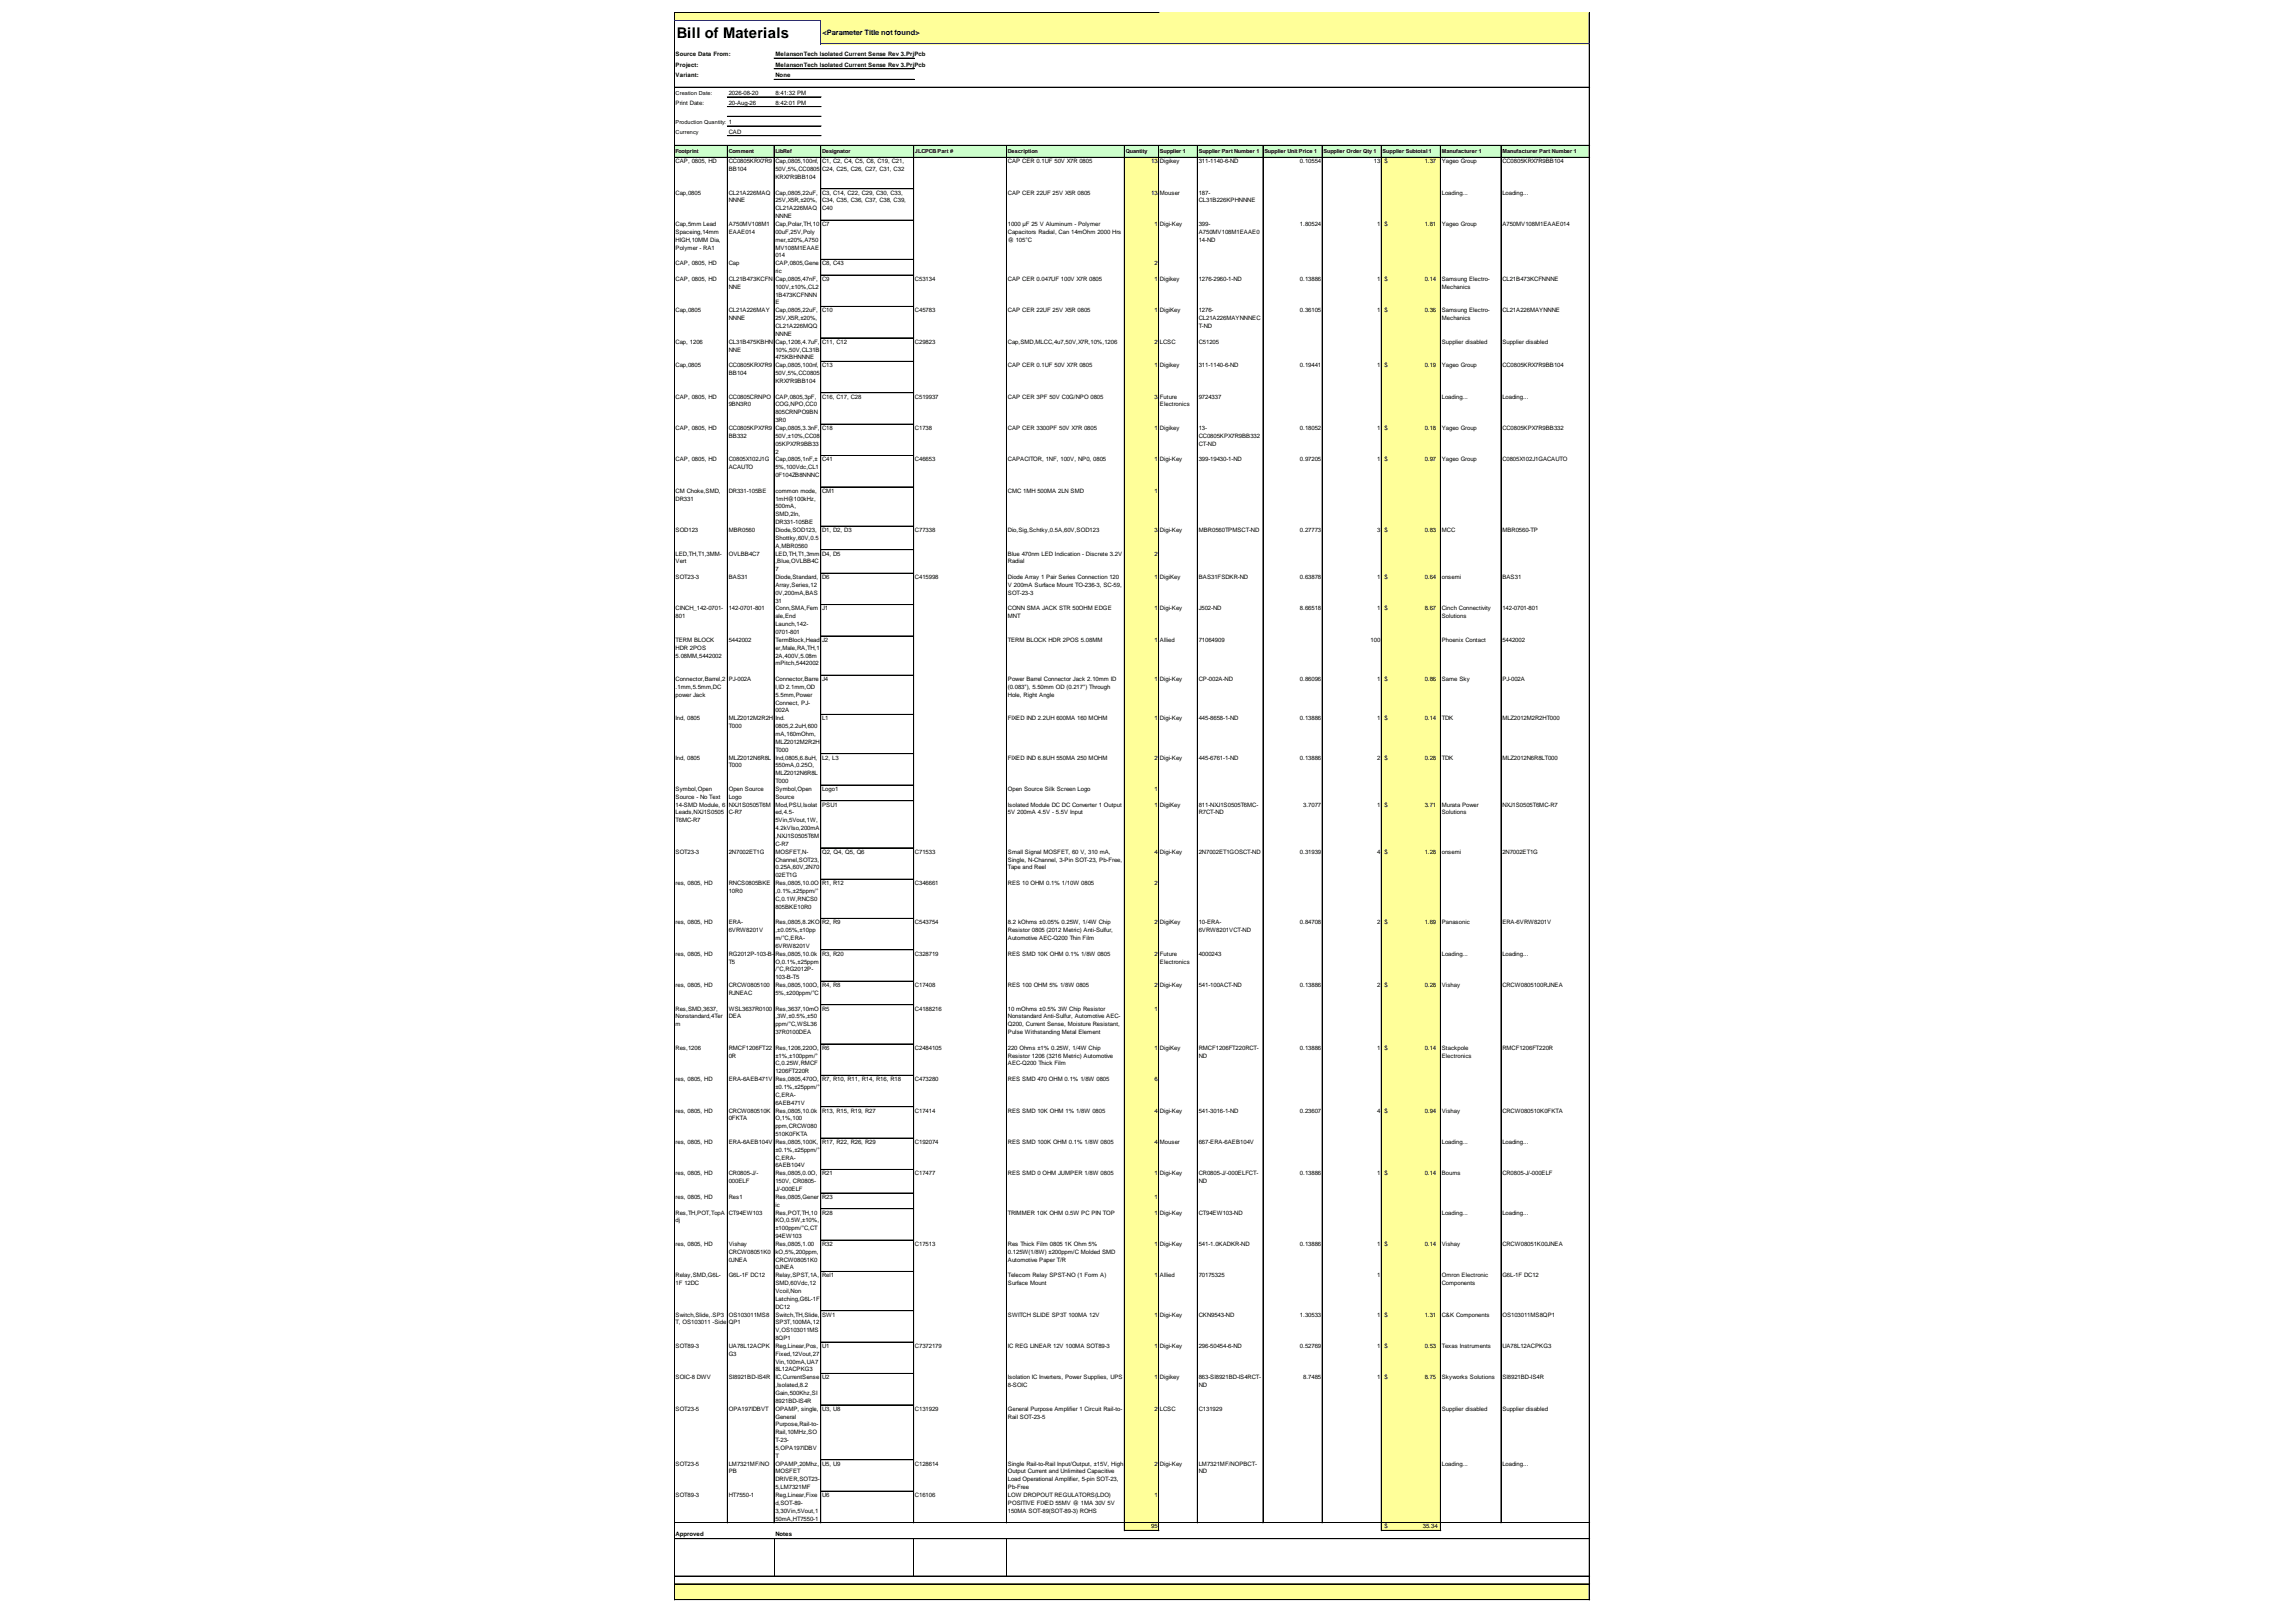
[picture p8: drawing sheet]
<svg xmlns="http://www.w3.org/2000/svg" width="297mm" height="210mm" viewBox="0 0 297 210" stroke-linecap="round" stroke-linejoin="round" font-family="sans-serif">
<defs><g id="words">
<text font-size="1.9" x="87.6" y="4.9">Bill of Materials</text>
<text font-size="1" x="106.4" y="4.5">&lt;Parameter Title not found&gt;</text>
<g font-size=".8">
<text x="87.4" y="7.3">Source Data From:</text>
<text x="87.4" y="8.6">Project:</text>
<text x="87.4" y="10">Variant:</text>
<text x="100.3" y="7.3">MelansonTech Isolated Current Sense Rev 3.PrjPcb</text>
<text x="100.3" y="8.6">MelansonTech Isolated Current Sense Rev 3.PrjPcb</text>
<text x="100.3" y="10">None</text>
<text x="87.4" y="13.5">Print Date:</text>
<text x="94.3" y="12.3">2026-08-20</text>
<text x="94.3" y="13.5">20-Aug-26</text>
<text x="94.3" y="17.3">CAD</text>
<text x="100.3" y="12.3">8:41:32 PM</text>
<text x="100.3" y="13.5">8:42:01 PM</text>
<text x="87.4" y="21.1">CAP, 0805, HD</text>
<text x="94.3" y="21.1">CC0805KRX7R9</text>
<text x="94.3" y="22.1">BB104</text>
<text x="100.3" y="21.1">Cap,0805,100nf,</text>
<text x="100.3" y="22.1">50V,5%,CC0805</text>
<text x="100.3" y="23.2">KRX7R9BB104</text>
<text x="106.4" y="21.1">C1, C2, C4, C5, C6, C19, C21,</text>
<text x="106.4" y="22.1">C24, C25, C26, C27, C31, C32</text>
<text x="130.4" y="21.1">CAP CER 0.1UF 50V X7R 0805</text>
<text x="148.9" y="21.1">13</text>
<text x="150.1" y="21.1">Digikey</text>
<text x="155.1" y="21.1">311-1140-6-ND</text>
<text x="168.2" y="21.1">0.10554</text>
<text x="177.7" y="21.1">13</text>
<text x="179.1" y="21.1">$</text>
<text x="184.3" y="21.1">1.37</text>
<text x="186.5" y="21.1">Yageo Group</text>
<text x="194.4" y="21.1">CC0805KRX7R9BB104</text>
<text x="87.4" y="25.2">Cap,0805</text>
<text x="87.4" y="29.2">Cap,5mm Lead</text>
<text x="94.3" y="25.2">CL21A226MAQ</text>
<text x="94.3" y="26.2">NNNE</text>
<text x="94.3" y="29.2">A750MV108M1</text>
<text x="100.3" y="25.2">Cap,0805,22uF,</text>
<text x="100.3" y="26.2">25V,X5R,±20%,</text>
<text x="100.3" y="27.2">CL21A226MAQ</text>
<text x="100.3" y="28.2">NNNE</text>
<text x="100.3" y="29.2">Cap,Polar,TH,10</text>
<text x="106.4" y="25.2">C3, C14, C22, C29, C30, C33,</text>
<text x="106.4" y="26.2">C34, C35, C36, C37, C38, C39,</text>
<text x="106.4" y="27.2">C40</text>
<text x="106.4" y="29.2">C7</text>
<text x="130.4" y="25.2">CAP CER 22UF 25V X5R 0805</text>
<text x="130.4" y="29.2">1000 µF 25 V Aluminum - Polymer</text>
<text x="148.9" y="25.2">13</text>
<text x="149.3" y="29.2">1</text>
<text x="150.1" y="25.2">Mouser</text>
<text x="150.1" y="29.2">Digi-Key</text>
<text x="155.1" y="25.2">187-</text>
<text x="155.1" y="26.2">CL31B226KPHNNNE</text>
<text x="155.1" y="29.2">399-</text>
<text x="168.2" y="29.2">1.80524</text>
<text x="178.2" y="29.2">1</text>
<text x="179.1" y="29.2">$</text>
<text x="184.3" y="29.2">1.81</text>
<text x="186.5" y="25.2">Loading...</text>
<text x="186.5" y="29.2">Yageo Group</text>
<text x="194.4" y="25.2">Loading...</text>
<text x="194.4" y="29.2">A750MV108M1EAAE014</text>
<text x="87.4" y="30.3">Spaceing,14mm</text>
<text x="87.4" y="31.3">HIGH,10MM Dia,</text>
<text x="87.4" y="32.3">Polymer - RA1</text>
<text x="87.4" y="34.3">CAP, 0805, HD</text>
<text x="94.3" y="30.3">EAAE014</text>
<text x="94.3" y="34.3">Cap</text>
<text x="100.3" y="30.3">00uF,25V,Poly</text>
<text x="100.3" y="31.3">mer,±20%,A750</text>
<text x="100.3" y="32.3">MV108M1EAAE</text>
<text x="100.3" y="33.3">014</text>
<text x="100.3" y="34.3">CAP,0805,Gene</text>
<text x="100.3" y="35.3">ric</text>
<text x="106.4" y="34.3">C8, C43</text>
<text x="130.4" y="30.3">Capacitors Radial, Can 14mOhm 2000 Hrs</text>
<text x="130.4" y="31.3">@ 105°C</text>
<text x="149.3" y="34.3">2</text>
<text x="155.1" y="30.3">A750MV108M1EAAE0</text>
<text x="155.1" y="31.3">14-ND</text>
<text x="87.4" y="36.4">CAP, 0805, HD</text>
<text x="87.4" y="40.4">Cap,0805</text>
<text x="94.3" y="36.4">CL21B473KCFN</text>
<text x="94.3" y="37.4">NNE</text>
<text x="94.3" y="40.4">CL21A226MAY</text>
<text x="94.3" y="41.4">NNNE</text>
<text x="100.3" y="36.4">Cap,0805,47nF,</text>
<text x="100.3" y="37.4">100V,±10%,CL2</text>
<text x="100.3" y="38.4">1B473KCFNNN</text>
<text x="100.3" y="39.4">E</text>
<text x="100.3" y="40.4">Cap,0805,22uF,</text>
<text x="100.3" y="41.4">25V,X5R,±20%,</text>
<text x="106.4" y="36.4">C9</text>
<text x="106.4" y="40.4">C10</text>
<text x="118.4" y="36.4">C53134</text>
<text x="118.4" y="40.4">C45783</text>
<text x="130.4" y="36.4">CAP CER 0.047UF 100V X7R 0805</text>
<text x="130.4" y="40.4">CAP CER 22UF 25V X5R 0805</text>
<text x="149.3" y="36.4">1</text>
<text x="149.3" y="40.4">1</text>
<text x="150.1" y="36.4">Digikey</text>
<text x="150.1" y="40.4">DigiKey</text>
<text x="155.1" y="36.4">1276-2960-1-ND</text>
<text x="155.1" y="40.4">1276-</text>
<text x="155.1" y="41.4">CL21A226MAYNNNEC</text>
<text x="168.2" y="36.4">0.13886</text>
<text x="168.2" y="40.4">0.36105</text>
<text x="178.2" y="36.4">1</text>
<text x="178.2" y="40.4">1</text>
<text x="179.1" y="36.4">$</text>
<text x="179.1" y="40.4">$</text>
<text x="184.3" y="36.4">0.14</text>
<text x="184.3" y="40.4">0.36</text>
<text x="186.5" y="36.4">Samsung Electro-</text>
<text x="186.5" y="37.4">Mechanics</text>
<text x="186.5" y="40.4">Samsung Electro-</text>
<text x="186.5" y="41.4">Mechanics</text>
<text x="194.4" y="36.4">CL21B473KCFNNNE</text>
<text x="194.4" y="40.4">CL21A226MAYNNNE</text>
<text x="87.4" y="44.5">Cap, 1206</text>
<text x="87.4" y="47.5">Cap,0805</text>
<text x="94.3" y="44.5">CL31B475KBHN</text>
<text x="94.3" y="45.5">NNE</text>
<text x="94.3" y="47.5">CC0805KRX7R9</text>
<text x="100.3" y="42.4">CL21A226MQQ</text>
<text x="100.3" y="43.5">NNNE</text>
<text x="100.3" y="44.5">Cap,1206,4.7uF,</text>
<text x="100.3" y="45.5">10%,50V,CL31B</text>
<text x="100.3" y="46.5">475KBHNNNE</text>
<text x="100.3" y="47.5">Cap,0805,100nf,</text>
<text x="106.4" y="44.5">C11, C12</text>
<text x="106.4" y="47.5">C13</text>
<text x="118.4" y="44.5">C29823</text>
<text x="130.4" y="44.5">Cap,SMD,MLCC,4u7,50V,X7R,10%,1206</text>
<text x="130.4" y="47.5">CAP CER 0.1UF 50V X7R 0805</text>
<text x="149.3" y="44.5">2</text>
<text x="149.3" y="47.5">1</text>
<text x="150.1" y="44.5">LCSC</text>
<text x="150.1" y="47.5">Digikey</text>
<text x="155.1" y="42.4">T-ND</text>
<text x="155.1" y="44.5">C51205</text>
<text x="155.1" y="47.5">311-1140-6-ND</text>
<text x="168.2" y="47.5">0.19441</text>
<text x="178.2" y="47.5">1</text>
<text x="179.1" y="47.5">$</text>
<text x="184.3" y="47.5">0.19</text>
<text x="186.5" y="44.5">Supplier disabled</text>
<text x="186.5" y="47.5">Yageo Group</text>
<text x="194.4" y="44.5">Supplier disabled</text>
<text x="194.4" y="47.5">CC0805KRX7R9BB104</text>
<text x="87.4" y="51.6">CAP, 0805, HD</text>
<text x="94.3" y="48.5">BB104</text>
<text x="94.3" y="51.6">CC0805CRNPO</text>
<text x="94.3" y="52.6">9BN3R0</text>
<text x="100.3" y="48.5">50V,5%,CC0805</text>
<text x="100.3" y="49.6">KRX7R9BB104</text>
<text x="100.3" y="51.6">CAP,0805,3pF,</text>
<text x="100.3" y="52.6">COG,NPO,CC0</text>
<text x="100.3" y="53.6">805CRNPO9BN</text>
<text x="106.4" y="51.6">C16, C17, C28</text>
<text x="118.4" y="51.6">C519937</text>
<text x="130.4" y="51.6">CAP CER 3PF 50V C0G/NPO 0805</text>
<text x="149.3" y="51.6">3</text>
<text x="150.1" y="51.6">Future</text>
<text x="150.1" y="52.6">Electronics</text>
<text x="155.1" y="51.6">9724337</text>
<text x="186.5" y="51.6">Loading...</text>
<text x="194.4" y="51.6">Loading...</text>
<text x="87.4" y="55.6">CAP, 0805, HD</text>
<text x="87.4" y="59.7">CAP, 0805, HD</text>
<text x="94.3" y="55.6">CC0805KPX7R9</text>
<text x="94.3" y="56.7">BB332</text>
<text x="94.3" y="59.7">C0805X102J1G</text>
<text x="100.3" y="54.6">3R0</text>
<text x="100.3" y="55.6">Cap,0805,3.3nF,</text>
<text x="100.3" y="56.7">50V,±10%,CC08</text>
<text x="100.3" y="57.7">05KPX7R9BB33</text>
<text x="100.3" y="58.7">2</text>
<text x="100.3" y="59.7">Cap,0805,1nF,±</text>
<text x="106.4" y="55.6">C18</text>
<text x="106.4" y="59.7">C41</text>
<text x="118.4" y="55.6">C1738</text>
<text x="118.4" y="59.7">C46653</text>
<text x="130.4" y="55.6">CAP CER 3300PF 50V X7R 0805</text>
<text x="130.4" y="59.7">CAPACITOR, 1NF, 100V, NP0, 0805</text>
<text x="149.3" y="55.6">1</text>
<text x="149.3" y="59.7">1</text>
<text x="150.1" y="55.6">Digikey</text>
<text x="150.1" y="59.7">Digi-Key</text>
<text x="155.1" y="55.6">13-</text>
<text x="155.1" y="56.7">CC0805KPX7R9BB332</text>
<text x="155.1" y="57.7">CT-ND</text>
<text x="155.1" y="59.7">399-19430-1-ND</text>
<text x="168.2" y="55.6">0.18052</text>
<text x="168.2" y="59.7">0.97205</text>
<text x="178.2" y="55.6">1</text>
<text x="178.2" y="59.7">1</text>
<text x="179.1" y="55.6">$</text>
<text x="179.1" y="59.7">$</text>
<text x="184.3" y="55.6">0.18</text>
<text x="184.3" y="59.7">0.97</text>
<text x="186.5" y="55.6">Yageo Group</text>
<text x="186.5" y="59.7">Yageo Group</text>
<text x="194.4" y="55.6">CC0805KPX7R9BB332</text>
<text x="194.4" y="59.7">C0805X102J1GACAUTO</text>
<text x="87.4" y="63.8">CM Choke,SMD,</text>
<text x="87.4" y="64.8">DR331</text>
<text x="94.3" y="60.7">ACAUTO</text>
<text x="94.3" y="63.8">DR331-105BE</text>
<text x="100.3" y="60.7">5%,100Vdc,CL1</text>
<text x="100.3" y="61.7">0F104ZB8NNNC</text>
<text x="100.3" y="63.8">common mode,</text>
<text x="100.3" y="64.8">1mH@100kHz,</text>
<text x="100.3" y="65.8">500mA,</text>
<text x="106.4" y="63.8">CM1</text>
<text x="130.4" y="63.8">CMC 1MH 500MA 2LN SMD</text>
<text x="149.3" y="63.8">1</text>
<text x="87.4" y="68.8">SOD123</text>
<text x="87.4" y="71.9">LED,TH,T1,3MM-</text>
<text x="94.3" y="68.8">MBR0560</text>
<text x="94.3" y="71.9">OVLBB4C7</text>
<text x="100.3" y="66.8">SMD,2ln,</text>
<text x="100.3" y="67.8">DR331-105BE</text>
<text x="100.3" y="68.8">Diode,SOD123,</text>
<text x="100.3" y="69.9">Shottky,60V,0.5</text>
<text x="100.3" y="70.9">A,MBR0560</text>
<text x="100.3" y="71.9">LED,TH,T1,3mm</text>
<text x="106.4" y="68.8">D1, D2, D3</text>
<text x="106.4" y="71.9">D4, D5</text>
<text x="118.4" y="68.8">C77338</text>
<text x="130.4" y="68.8">Dio,Sig,Schtky,0.5A,60V,SOD123</text>
<text x="130.4" y="71.9">Blue 470nm LED Indication - Discrete 3.2V</text>
<text x="149.3" y="68.8">3</text>
<text x="149.3" y="71.9">2</text>
<text x="150.1" y="68.8">Digi-Key</text>
<text x="155.1" y="68.8">MBR0560TPMSCT-ND</text>
<text x="168.2" y="68.8">0.27773</text>
<text x="178.2" y="68.8">3</text>
<text x="179.1" y="68.8">$</text>
<text x="184.3" y="68.8">0.83</text>
<text x="186.5" y="68.8">MCC</text>
<text x="194.4" y="68.8">MBR0560-TP</text>
<text x="87.4" y="72.9">Vert</text>
<text x="87.4" y="74.9">SOT23-3</text>
<text x="94.3" y="74.9">BAS31</text>
<text x="100.3" y="72.9">,Blue,OVLBB4C</text>
<text x="100.3" y="73.9">7</text>
<text x="100.3" y="74.9">Diode,Standard,</text>
<text x="100.3" y="76">Array,Series,12</text>
<text x="100.3" y="77">0V,200mA,BAS</text>
<text x="100.3" y="78">31</text>
<text x="106.4" y="74.9">D6</text>
<text x="118.4" y="74.9">C415998</text>
<text x="130.4" y="72.9">Radial</text>
<text x="130.4" y="74.9">Diode Array 1 Pair Series Connection 120</text>
<text x="130.4" y="76">V 200mA Surface Mount TO-236-3, SC-59,</text>
<text x="130.4" y="77">SOT-23-3</text>
<text x="149.3" y="74.9">1</text>
<text x="150.1" y="74.9">DigiKey</text>
<text x="155.1" y="74.9">BAS31FSDKR-ND</text>
<text x="168.2" y="74.9">0.63878</text>
<text x="178.2" y="74.9">1</text>
<text x="179.1" y="74.9">$</text>
<text x="184.3" y="74.9">0.64</text>
<text x="186.5" y="74.9">onsemi</text>
<text x="194.4" y="74.9">BAS31</text>
<text x="87.4" y="79">CINCH_142-0701-</text>
<text x="87.4" y="80">801</text>
<text x="87.4" y="83.1">TERM BLOCK</text>
<text x="94.3" y="79">142-0701-801</text>
<text x="94.3" y="83.1">5442002</text>
<text x="100.3" y="79">Conn,SMA,Fem</text>
<text x="100.3" y="80">ale,End</text>
<text x="100.3" y="81">Launch,142-</text>
<text x="100.3" y="82">0701-801</text>
<text x="100.3" y="83.1">TermBlock,Head</text>
<text x="106.4" y="79">J1</text>
<text x="106.4" y="83.1">J2</text>
<text x="130.4" y="79">CONN SMA JACK STR 50OHM EDGE</text>
<text x="130.4" y="80">MNT</text>
<text x="130.4" y="83.1">TERM BLOCK HDR 2POS 5.08MM</text>
<text x="149.3" y="79">1</text>
<text x="149.3" y="83.1">1</text>
<text x="150.1" y="79">Digi-Key</text>
<text x="150.1" y="83.1">Allied</text>
<text x="155.1" y="79">J502-ND</text>
<text x="155.1" y="83.1">71064909</text>
<text x="168.2" y="79">8.66518</text>
<text x="177.3" y="83.1">100</text>
<text x="178.2" y="79">1</text>
<text x="179.1" y="79">$</text>
<text x="184.3" y="79">8.67</text>
<text x="186.5" y="79">Cinch Connectivity</text>
<text x="186.5" y="80">Solutions</text>
<text x="186.5" y="83.1">Phoenix Contact</text>
<text x="194.4" y="79">142-0701-801</text>
<text x="194.4" y="83.1">5442002</text>
<text x="87.4" y="84.1">HDR 2POS</text>
<text x="87.4" y="85.1">5.08MM,5442002</text>
<text x="87.4" y="88.1">Connector,Barrel,2</text>
<text x="87.4" y="89.2">.1mm,5.5mm,DC</text>
<text x="94.3" y="88.1">PJ-002A</text>
<text x="100.3" y="84.1">er,Male,RA,TH,1</text>
<text x="100.3" y="85.1">2A,400V,5.08m</text>
<text x="100.3" y="86.1">mPitch,5442002</text>
<text x="100.3" y="88.1">Connector,Barre</text>
<text x="100.3" y="89.2">l,ID 2.1mm,OD</text>
<text x="106.4" y="88.1">J4</text>
<text x="130.4" y="88.1">Power Barrel Connector Jack 2.10mm ID</text>
<text x="130.4" y="89.2">(0.083&quot;), 5.50mm OD (0.217&quot;) Through</text>
<text x="149.3" y="88.1">1</text>
<text x="150.1" y="88.1">Digi-Key</text>
<text x="155.1" y="88.1">CP-002A-ND</text>
<text x="168.2" y="88.1">0.86096</text>
<text x="178.2" y="88.1">1</text>
<text x="179.1" y="88.1">$</text>
<text x="184.3" y="88.1">0.86</text>
<text x="186.5" y="88.1">Same Sky</text>
<text x="194.4" y="88.1">PJ-002A</text>
<text x="87.4" y="90.2">power Jack</text>
<text x="87.4" y="93.2">Ind, 0805</text>
<text x="94.3" y="93.2">MLZ2012M2R2H</text>
<text x="94.3" y="94.2">T000</text>
<text x="100.3" y="90.2">5.5mm,Power</text>
<text x="100.3" y="91.2">Connect, PJ-</text>
<text x="100.3" y="92.2">002A</text>
<text x="100.3" y="93.2">Ind.</text>
<text x="100.3" y="94.2">0805,2.2uH,600</text>
<text x="100.3" y="95.2">mA,160mOhm,</text>
<text x="106.4" y="93.2">L1</text>
<text x="130.4" y="90.2">Hole, Right Angle</text>
<text x="130.4" y="93.2">FIXED IND 2.2UH 600MA 160 MOHM</text>
<text x="149.3" y="93.2">1</text>
<text x="150.1" y="93.2">Digi-Key</text>
<text x="155.1" y="93.2">445-8658-1-ND</text>
<text x="168.2" y="93.2">0.13886</text>
<text x="178.2" y="93.2">1</text>
<text x="179.1" y="93.2">$</text>
<text x="184.3" y="93.2">0.14</text>
<text x="186.5" y="93.2">TDK</text>
<text x="194.4" y="93.2">MLZ2012M2R2HT000</text>
<text x="87.4" y="98.3">Ind, 0805</text>
<text x="94.3" y="98.3">MLZ2012N6R8L</text>
<text x="94.3" y="99.3">T000</text>
<text x="100.3" y="96.3">MLZ2012M2R2H</text>
<text x="100.3" y="97.3">T000</text>
<text x="100.3" y="98.3">Ind,0805,6.8uH,</text>
<text x="100.3" y="99.3">550mA,0.25O,</text>
<text x="100.3" y="100.3">MLZ2012N6R8L</text>
<text x="100.3" y="101.3">T000</text>
<text x="106.4" y="98.3">L2, L3</text>
<text x="130.4" y="98.3">FIXED IND 6.8UH 550MA 250 MOHM</text>
<text x="149.3" y="98.3">2</text>
<text x="150.1" y="98.3">Digi-Key</text>
<text x="155.1" y="98.3">445-6761-1-ND</text>
<text x="168.2" y="98.3">0.13886</text>
<text x="178.2" y="98.3">2</text>
<text x="179.1" y="98.3">$</text>
<text x="184.3" y="98.3">0.28</text>
<text x="186.5" y="98.3">TDK</text>
<text x="194.4" y="98.3">MLZ2012N6R8LT000</text>
<text x="87.4" y="102.4">Symbol,Open</text>
<text x="87.4" y="103.4">Source - No Text</text>
<text x="87.4" y="104.4">14-SMD Module, 6</text>
<text x="87.4" y="105.4">Leads,NXJ1S0505</text>
<text x="87.4" y="106.4">T6MC-R7</text>
<text x="94.3" y="102.4">Open Source</text>
<text x="94.3" y="103.4">Logo</text>
<text x="94.3" y="104.4">NXJ1S0505T6M</text>
<text x="94.3" y="105.4">C-R7</text>
<text x="100.3" y="102.4">Symbol,Open</text>
<text x="100.3" y="103.4">Source</text>
<text x="100.3" y="104.4">Mod,PSU,Isolat</text>
<text x="100.3" y="105.4">ed,4.5-</text>
<text x="100.3" y="106.4">5Vin,5Vout,1W,</text>
<text x="100.3" y="107.4">4.2kVIso,200mA</text>
<text x="106.4" y="102.4">Logo1</text>
<text x="106.4" y="104.4">PSU1</text>
<text x="130.4" y="102.4">Open Source Silk Screen Logo</text>
<text x="130.4" y="104.4">Isolated Module DC DC Converter 1 Output</text>
<text x="130.4" y="105.4">5V 200mA 4.5V - 5.5V Input</text>
<text x="149.3" y="102.4">1</text>
<text x="149.3" y="104.4">1</text>
<text x="150.1" y="104.4">DigiKey</text>
<text x="155.1" y="104.4">811-NXJ1S0505T6MC-</text>
<text x="155.1" y="105.4">R7CT-ND</text>
<text x="168.6" y="104.4">3.7077</text>
<text x="178.2" y="104.4">1</text>
<text x="179.1" y="104.4">$</text>
<text x="184.3" y="104.4">3.71</text>
<text x="186.5" y="104.4">Murata Power</text>
<text x="186.5" y="105.4">Solutions</text>
<text x="194.4" y="104.4">NXJ1S0505T6MC-R7</text>
<text x="87.4" y="110.5">SOT23-3</text>
<text x="94.3" y="110.5">2N7002ET1G</text>
<text x="100.3" y="108.4">,NXJ1S0505T6M</text>
<text x="100.3" y="109.5">C-R7</text>
<text x="100.3" y="110.5">MOSFET,N-</text>
<text x="100.3" y="111.5">Channel,SOT23,</text>
<text x="100.3" y="112.5">0.25A,60V,2N70</text>
<text x="100.3" y="113.5">02ET1G</text>
<text x="106.4" y="110.5">Q2, Q4, Q5, Q6</text>
<text x="118.4" y="110.5">C71533</text>
<text x="130.4" y="110.5">Small Signal MOSFET, 60 V, 310 mA,</text>
<text x="130.4" y="111.5">Single, N-Channel, 3-Pin SOT-23, Pb-Free,</text>
<text x="130.4" y="112.5">Tape and Reel</text>
<text x="149.3" y="110.5">4</text>
<text x="150.1" y="110.5">Digi-Key</text>
<text x="155.1" y="110.5">2N7002ET1GOSCT-ND</text>
<text x="168.2" y="110.5">0.31939</text>
<text x="178.2" y="110.5">4</text>
<text x="179.1" y="110.5">$</text>
<text x="184.3" y="110.5">1.28</text>
<text x="186.5" y="110.5">onsemi</text>
<text x="194.4" y="110.5">2N7002ET1G</text>
<text x="87.4" y="114.5">res, 0805, HD</text>
<text x="87.4" y="119.6">res, 0805, HD</text>
<text x="94.3" y="114.5">RNCS0805BKE</text>
<text x="94.3" y="115.5">10R0</text>
<text x="94.3" y="119.6">ERA-</text>
<text x="100.3" y="114.5">Res,0805,10.0O</text>
<text x="100.3" y="115.5">,0.1%,±25ppm/°</text>
<text x="100.3" y="116.6">C,0.1W,RNCS0</text>
<text x="100.3" y="117.6">805BKE10R0</text>
<text x="100.3" y="119.6">Res,0805,8.2KO</text>
<text x="106.4" y="114.5">R1, R12</text>
<text x="106.4" y="119.6">R2, R9</text>
<text x="118.4" y="114.5">C346661</text>
<text x="118.4" y="119.6">C543754</text>
<text x="130.4" y="114.5">RES 10 OHM 0.1% 1/10W 0805</text>
<text x="130.4" y="119.6">8.2 kOhms ±0.05% 0.25W, 1/4W Chip</text>
<text x="149.3" y="114.5">2</text>
<text x="149.3" y="119.6">2</text>
<text x="150.1" y="119.6">DigiKey</text>
<text x="155.1" y="119.6">10-ERA-</text>
<text x="168.2" y="119.6">0.84708</text>
<text x="178.2" y="119.6">2</text>
<text x="179.1" y="119.6">$</text>
<text x="184.3" y="119.6">1.69</text>
<text x="186.5" y="119.6">Panasonic</text>
<text x="194.4" y="119.6">ERA-6VRW8201V</text>
<text x="87.4" y="123.7">res, 0805, HD</text>
<text x="94.3" y="120.6">6VRW8201V</text>
<text x="94.3" y="123.7">RG2012P-103-B-</text>
<text x="94.3" y="124.7">T5</text>
<text x="100.3" y="120.6">,±0.05%,±10pp</text>
<text x="100.3" y="121.6">m/°C,ERA-</text>
<text x="100.3" y="122.7">6VRW8201V</text>
<text x="100.3" y="123.7">Res,0805,10.0k</text>
<text x="100.3" y="124.7">O,0.1%,±25ppm</text>
<text x="100.3" y="125.7">/°C,RG2012P-</text>
<text x="106.4" y="123.7">R3, R20</text>
<text x="118.4" y="123.7">C328719</text>
<text x="130.4" y="120.6">Resistor 0805 (2012 Metric) Anti-Sulfur,</text>
<text x="130.4" y="121.6">Automotive AEC-Q200 Thin Film</text>
<text x="130.4" y="123.7">RES SMD 10K OHM 0.1% 1/8W 0805</text>
<text x="149.3" y="123.7">2</text>
<text x="150.1" y="123.7">Future</text>
<text x="150.1" y="124.7">Electronics</text>
<text x="155.1" y="120.6">6VRW8201VCT-ND</text>
<text x="155.1" y="123.7">4000243</text>
<text x="186.5" y="123.7">Loading...</text>
<text x="194.4" y="123.7">Loading...</text>
<text x="87.4" y="127.7">res, 0805, HD</text>
<text x="87.4" y="130.8">Res,SMD,3637,</text>
<text x="87.4" y="131.8">Nonstandard,4Ter</text>
<text x="94.3" y="127.7">CRCW0805100</text>
<text x="94.3" y="128.7">RJNEAC</text>
<text x="94.3" y="130.8">WSL3637R0100</text>
<text x="94.3" y="131.8">DEA</text>
<text x="100.3" y="126.7">103-B-T5</text>
<text x="100.3" y="127.7">Res,0805,100O,</text>
<text x="100.3" y="128.7">5%,±200ppm/°C</text>
<text x="100.3" y="130.8">Res,3637,10mO</text>
<text x="100.3" y="131.8">,3W,±0.5%,±50</text>
<text x="106.4" y="127.7">R4, R8</text>
<text x="106.4" y="130.8">R5</text>
<text x="118.4" y="127.7">C17408</text>
<text x="118.4" y="130.8">C4188216</text>
<text x="130.4" y="127.7">RES 100 OHM 5% 1/8W 0805</text>
<text x="130.4" y="130.8">10 mOhms ±0.5% 3W Chip Resistor</text>
<text x="130.4" y="131.8">Nonstandard Anti-Sulfur, Automotive AEC-</text>
<text x="149.3" y="127.7">2</text>
<text x="149.3" y="130.8">1</text>
<text x="150.1" y="127.7">Digi-Key</text>
<text x="155.1" y="127.7">541-100ACT-ND</text>
<text x="168.2" y="127.7">0.13886</text>
<text x="178.2" y="127.7">2</text>
<text x="179.1" y="127.7">$</text>
<text x="184.3" y="127.7">0.28</text>
<text x="186.5" y="127.7">Vishay</text>
<text x="194.4" y="127.7">CRCW0805100RJNEA</text>
<text x="87.4" y="132.8">m</text>
<text x="87.4" y="135.9">Res,1206</text>
<text x="94.3" y="135.9">RMCF1206FT22</text>
<text x="94.3" y="136.9">0R</text>
<text x="100.3" y="132.8">ppm/°C,WSL36</text>
<text x="100.3" y="133.8">37R0100DEA</text>
<text x="100.3" y="135.9">Res,1206,220O,</text>
<text x="100.3" y="136.9">±1%,±100ppm/°</text>
<text x="100.3" y="137.9">C,0.25W,RMCF</text>
<text x="106.4" y="135.9">R6</text>
<text x="118.4" y="135.9">C2484105</text>
<text x="130.4" y="132.8">Q200, Current Sense, Moisture Resistant,</text>
<text x="130.4" y="133.8">Pulse Withstanding Metal Element</text>
<text x="130.4" y="135.9">220 Ohms ±1% 0.25W, 1/4W Chip</text>
<text x="130.4" y="136.9">Resistor 1206 (3216 Metric) Automotive</text>
<text x="130.4" y="137.9">AEC-Q200 Thick Film</text>
<text x="149.3" y="135.9">1</text>
<text x="150.1" y="135.9">DigiKey</text>
<text x="155.1" y="135.9">RMCF1206FT220RCT-</text>
<text x="155.1" y="136.9">ND</text>
<text x="168.2" y="135.9">0.13886</text>
<text x="178.2" y="135.9">1</text>
<text x="179.1" y="135.9">$</text>
<text x="184.3" y="135.9">0.14</text>
<text x="186.5" y="135.9">Stackpole</text>
<text x="186.5" y="136.9">Electronics</text>
<text x="194.4" y="135.9">RMCF1206FT220R</text>
<text x="87.4" y="139.9">res, 0805, HD</text>
<text x="87.4" y="144">res, 0805, HD</text>
<text x="94.3" y="139.9">ERA-6AEB471V</text>
<text x="94.3" y="144">CRCW080510K</text>
<text x="100.3" y="138.9">1206FT220R</text>
<text x="100.3" y="139.9">Res,0805,470O,</text>
<text x="100.3" y="140.9">±0.1%,±25ppm/°</text>
<text x="100.3" y="141.9">C,ERA-</text>
<text x="100.3" y="143">6AEB471V</text>
<text x="100.3" y="144">Res,0805,10.0k</text>
<text x="106.4" y="139.9">R7, R10, R11, R14, R16, R18</text>
<text x="106.4" y="144">R13, R15, R19, R27</text>
<text x="118.4" y="139.9">C473280</text>
<text x="118.4" y="144">C17414</text>
<text x="130.4" y="139.9">RES SMD 470 OHM 0.1% 1/8W 0805</text>
<text x="130.4" y="144">RES SMD 10K OHM 1% 1/8W 0805</text>
<text x="149.3" y="139.9">6</text>
<text x="149.3" y="144">4</text>
<text x="150.1" y="144">Digi-Key</text>
<text x="155.1" y="144">541-3016-1-ND</text>
<text x="168.2" y="144">0.23607</text>
<text x="178.2" y="144">4</text>
<text x="179.1" y="144">$</text>
<text x="184.3" y="144">0.94</text>
<text x="186.5" y="144">Vishay</text>
<text x="194.4" y="144">CRCW080510K0FKTA</text>
<text x="87.4" y="148">res, 0805, HD</text>
<text x="94.3" y="145">0FKTA</text>
<text x="94.3" y="148">ERA-6AEB104V</text>
<text x="100.3" y="145">O,1%,100</text>
<text x="100.3" y="146">ppm,CRCW080</text>
<text x="100.3" y="147">510K0FKTA</text>
<text x="100.3" y="148">Res,0805,100K,</text>
<text x="100.3" y="149.1">±0.1%,±25ppm/°</text>
<text x="106.4" y="148">R17, R22, R26, R29</text>
<text x="118.4" y="148">C192074</text>
<text x="130.4" y="148">RES SMD 100K OHM 0.1% 1/8W 0805</text>
<text x="149.3" y="148">4</text>
<text x="150.1" y="148">Mouser</text>
<text x="155.1" y="148">667-ERA-6AEB104V</text>
<text x="186.5" y="148">Loading...</text>
<text x="194.4" y="148">Loading...</text>
<text x="87.4" y="152.1">res, 0805, HD</text>
<text x="87.4" y="155.1">res, 0805, HD</text>
<text x="94.3" y="152.1">CR0805-J/-</text>
<text x="94.3" y="153.1">000ELF</text>
<text x="94.3" y="155.1">Res1</text>
<text x="100.3" y="150.1">C,ERA-</text>
<text x="100.3" y="151.1">6AEB104V</text>
<text x="100.3" y="152.1">Res,0805,0.0O,</text>
<text x="100.3" y="153.1">150V, CR0805-</text>
<text x="100.3" y="154.1">J/-000ELF</text>
<text x="100.3" y="155.1">Res,0805,Gener</text>
<text x="106.4" y="152.1">R21</text>
<text x="106.4" y="155.1">R23</text>
<text x="118.4" y="152.1">C17477</text>
<text x="130.4" y="152.1">RES SMD 0 OHM JUMPER 1/8W 0805</text>
<text x="149.3" y="152.1">1</text>
<text x="149.3" y="155.1">1</text>
<text x="150.1" y="152.1">Digi-Key</text>
<text x="155.1" y="152.1">CR0805-J/-000ELFCT-</text>
<text x="155.1" y="153.1">ND</text>
<text x="168.2" y="152.1">0.13886</text>
<text x="178.2" y="152.1">1</text>
<text x="179.1" y="152.1">$</text>
<text x="184.3" y="152.1">0.14</text>
<text x="186.5" y="152.1">Bourns</text>
<text x="194.4" y="152.1">CR0805-J/-000ELF</text>
<text x="87.4" y="157.2">Res,TH,POT,TopA</text>
<text x="87.4" y="158.2">dj</text>
<text x="87.4" y="161.2">res, 0805, HD</text>
<text x="94.3" y="157.2">CT94EW103</text>
<text x="94.3" y="161.2">Vishay</text>
<text x="100.3" y="156.2">ic</text>
<text x="100.3" y="157.2">Res,POT,TH,10</text>
<text x="100.3" y="158.2">KO,0.5W,±10%,</text>
<text x="100.3" y="159.2">±100ppm/°C,CT</text>
<text x="100.3" y="160.2">94EW103</text>
<text x="100.3" y="161.2">Res,0805,1.00</text>
<text x="106.4" y="157.2">R28</text>
<text x="106.4" y="161.2">R32</text>
<text x="118.4" y="161.2">C17513</text>
<text x="130.4" y="157.2">TRIMMER 10K OHM 0.5W PC PIN TOP</text>
<text x="130.4" y="161.2">Res Thick Film 0805</text>
<text x="137.7" y="161.2">1K Ohm 5%</text>
<text x="149.3" y="157.2">1</text>
<text x="149.3" y="161.2">1</text>
<text x="150.1" y="157.2">Digi-Key</text>
<text x="150.1" y="161.2">Digi-Key</text>
<text x="155.1" y="157.2">CT94EW103-ND</text>
<text x="155.1" y="161.2">541-1.0KADKR-ND</text>
<text x="168.2" y="161.2">0.13886</text>
<text x="178.2" y="161.2">1</text>
<text x="179.1" y="161.2">$</text>
<text x="184.3" y="161.2">0.14</text>
<text x="186.5" y="157.2">Loading...</text>
<text x="186.5" y="161.2">Vishay</text>
<text x="194.4" y="157.2">Loading...</text>
<text x="194.4" y="161.2">CRCW08051K00JNEA</text>
<text x="87.4" y="165.3">Relay,SMD,G6L-</text>
<text x="87.4" y="166.3">1F 12DC</text>
<text x="94.3" y="162.3">CRCW08051K0</text>
<text x="94.3" y="163.3">0JNEA</text>
<text x="94.3" y="165.3">G6L-1F DC12</text>
<text x="100.3" y="162.3">kO,5%,200ppm,</text>
<text x="100.3" y="163.3">CRCW08051K0</text>
<text x="100.3" y="164.3">0JNEA</text>
<text x="100.3" y="165.3">Relay,SPST,1A,</text>
<text x="100.3" y="166.3">SMD,60Vdc,12</text>
<text x="100.3" y="167.3">Vcoil,Non</text>
<text x="106.4" y="165.3">Rel1</text>
<text x="130.4" y="162.3">0.125W(1/8W) ±200ppm/C Molded SMD</text>
<text x="130.4" y="163.3">Automotive Paper T/R</text>
<text x="130.4" y="165.3">Telecom Relay SPST-NO (1 Form A)</text>
<text x="130.4" y="166.3">Surface Mount</text>
<text x="149.3" y="165.3">1</text>
<text x="150.1" y="165.3">Allied</text>
<text x="155.1" y="165.3">70175325</text>
<text x="178.2" y="165.3">1</text>
<text x="186.5" y="165.3">Omron Electronic</text>
<text x="186.5" y="166.3">Components</text>
<text x="194.4" y="165.3">G6L-1F DC12</text>
<text x="87.4" y="170.4">Switch,Slide,.SP3</text>
<text x="87.4" y="171.4">T, OS103011 -Side</text>
<text x="94.3" y="170.4">OS103011MS8</text>
<text x="94.3" y="171.4">QP1</text>
<text x="100.3" y="168.3">Latching,G6L-1F</text>
<text x="100.3" y="169.4">DC12</text>
<text x="100.3" y="170.4">Switch,TH,Slide,</text>
<text x="100.3" y="171.4">SP3T,100MA,12</text>
<text x="100.3" y="172.4">V,OS103011MS</text>
<text x="100.3" y="173.4">8QP1</text>
<text x="106.4" y="170.4">SW1</text>
<text x="130.4" y="170.4">SWITCH SLIDE SP3T 100MA 12V</text>
<text x="149.3" y="170.4">1</text>
<text x="150.1" y="170.4">Digi-Key</text>
<text x="155.1" y="170.4">CKN9543-ND</text>
<text x="168.2" y="170.4">1.30533</text>
<text x="178.2" y="170.4">1</text>
<text x="179.1" y="170.4">$</text>
<text x="184.3" y="170.4">1.31</text>
<text x="186.5" y="170.4">C&amp;K Components</text>
<text x="194.4" y="170.4">OS103011MS8QP1</text>
<text x="87.4" y="174.4">SOT89-3</text>
<text x="87.4" y="178.5">SOIC-8 DWV</text>
<text x="94.3" y="174.4">UA78L12ACPK</text>
<text x="94.3" y="175.5">G3</text>
<text x="94.3" y="178.5">SI8921BD-IS4R</text>
<text x="100.3" y="174.4">Reg,Linear,Pos,</text>
<text x="100.3" y="175.5">Fixed,12Vout,27</text>
<text x="100.3" y="176.5">Vin,100mA,UA7</text>
<text x="100.3" y="177.5">8L12ACPKG3</text>
<text x="100.3" y="178.5">IC,CurrentSense</text>
<text x="100.3" y="179.5">,Isolated,8.2</text>
<text x="106.4" y="174.4">U1</text>
<text x="106.4" y="178.5">U2</text>
<text x="118.4" y="174.4">C7372179</text>
<text x="130.4" y="174.4">IC REG LINEAR 12V 100MA SOT89-3</text>
<text x="130.4" y="178.5">Isolation IC Inverters, Power Supplies, UPS</text>
<text x="130.4" y="179.5">8-SOIC</text>
<text x="149.3" y="174.4">1</text>
<text x="149.3" y="178.5">1</text>
<text x="150.1" y="174.4">Digi-Key</text>
<text x="150.1" y="178.5">Digikey</text>
<text x="155.1" y="174.4">296-50454-6-ND</text>
<text x="155.1" y="178.5">863-SI8921BD-IS4RCT-</text>
<text x="155.1" y="179.5">ND</text>
<text x="168.2" y="174.4">0.52769</text>
<text x="168.6" y="178.5">8.7485</text>
<text x="178.2" y="174.4">1</text>
<text x="178.2" y="178.5">1</text>
<text x="179.1" y="174.4">$</text>
<text x="179.1" y="178.5">$</text>
<text x="184.3" y="174.4">0.53</text>
<text x="184.3" y="178.5">8.75</text>
<text x="186.5" y="174.4">Texas Instruments</text>
<text x="186.5" y="178.5">Skyworks Solutions</text>
<text x="194.4" y="174.4">UA78L12ACPKG3</text>
<text x="194.4" y="178.5">SI8921BD-IS4R</text>
<text x="87.4" y="182.6">SOT23-5</text>
<text x="94.3" y="182.6">OPA197IDBVT</text>
<text x="100.3" y="180.5">Gain,500Khz,SI</text>
<text x="100.3" y="181.5">8921BD-IS4R</text>
<text x="100.3" y="182.6">OPAMP, single,</text>
<text x="100.3" y="183.6">General</text>
<text x="100.3" y="184.6">Purpose,Rail-to-</text>
<text x="100.3" y="185.6">Rail,10MHz,SO</text>
<text x="106.4" y="182.6">U3, U8</text>
<text x="118.4" y="182.6">C131929</text>
<text x="130.4" y="182.6">General Purpose Amplifier 1 Circuit Rail-to-</text>
<text x="130.4" y="183.6">Rail SOT-23-5</text>
<text x="149.3" y="182.6">2</text>
<text x="150.1" y="182.6">LCSC</text>
<text x="155.1" y="182.6">C131929</text>
<text x="186.5" y="182.6">Supplier disabled</text>
<text x="194.4" y="182.6">Supplier disabled</text>
<text x="87.4" y="189.7">SOT23-5</text>
<text x="94.3" y="189.7">LM7321MF/NO</text>
<text x="94.3" y="190.7">PB</text>
<text x="100.3" y="186.6">T-23-</text>
<text x="100.3" y="187.6">5,OPA197IDBV</text>
<text x="100.3" y="188.7">T</text>
<text x="100.3" y="189.7">OPAMP,20Mhz,</text>
<text x="100.3" y="190.7">MOSFET</text>
<text x="100.3" y="191.7">DRIVER,SOT23-</text>
<text x="106.4" y="189.7">U5, U9</text>
<text x="118.4" y="189.7">C128614</text>
<text x="130.4" y="189.7">Single Rail-to-Rail Input/Output, ±15V, High</text>
<text x="130.4" y="190.7">Output Current and Unlimited Capacitive</text>
<text x="130.4" y="191.7">Load Operational Amplifier, 5-pin SOT-23,</text>
<text x="149.3" y="189.7">2</text>
<text x="150.1" y="189.7">Digi-Key</text>
<text x="155.1" y="189.7">LM7321MF/NOPBCT-</text>
<text x="155.1" y="190.7">ND</text>
<text x="186.5" y="189.7">Loading...</text>
<text x="194.4" y="189.7">Loading...</text>
<text x="87.4" y="193.7">SOT89-3</text>
<text x="94.3" y="193.7">HT7550-1</text>
<text x="100.3" y="192.7">5,LM7321MF</text>
<text x="100.3" y="193.7">Reg,Linear,Fixe</text>
<text x="100.3" y="194.7">d,SOT-89-</text>
<text x="100.3" y="195.8">3,30Vin,5Vout,1</text>
<text x="100.3" y="196.8">50mA,HT7550-1</text>
<text x="106.4" y="193.7">U6</text>
<text x="118.4" y="193.7">C16106</text>
<text x="130.4" y="192.7">Pb-Free</text>
<text x="130.4" y="193.7">LOW DROPOUT REGULATORS(LDO)</text>
<text x="130.4" y="194.7">POSITIVE FIXED 55MV @ 1MA 30V 5V</text>
<text x="130.4" y="195.8">150MA SOT-89(SOT-89-3) ROHS</text>
<text x="148.9" y="197.8">95</text>
<text x="149.3" y="193.7">1</text>
<text x="179.1" y="197.8">$</text>
<text x="184.1" y="197.8">35.34</text>
<text x="87.4" y="198.8">Approved</text>
<text x="100.3" y="198.8">Notes</text>
</g>
<g font-size=".7">
<text x="87.4" y="12.3">Creation Date:</text>
<text x="87.4" y="16.1">Production Quantity: 1</text>
<text x="87.4" y="17.3">Currency</text>
<text x="87.4" y="19.8">Footprint</text>
<text x="94.3" y="19.8">Comment</text>
<text x="100.3" y="19.8">LibRef</text>
<text x="106.4" y="19.8">Designator</text>
<text x="118.4" y="19.8">JLCPCB Part #</text>
<text x="130.4" y="19.8">Description</text>
<text x="145.6" y="19.8">Quantity</text>
<text x="150.1" y="19.8">Supplier 1</text>
<text x="155.1" y="19.8">Supplier Part Number 1</text>
<text x="163.6" y="19.8">Supplier Unit Price 1</text>
<text x="171.2" y="19.8">Supplier Order Qty 1</text>
<text x="178.9" y="19.8">Supplier Subtotal 1</text>
<text x="186.5" y="19.8">Manufacturer 1</text>
<text x="194.4" y="19.8">Manufacturer Part Number 1</text>
</g>
</g></defs>
<g fill="#ff9">
<path d="M87.2 1.6h118.5v1.1h-118.5z"/>
<path d="M106.2 2.7h99.5v3h-99.5z"/>
</g>
<path d="M87.2 18.8h118.5v1.6h-118.5z" fill="#cfc"/>
<g fill="#ff9">
<path d="M145.5 20.4h4.4v4.1h-4.4z"/>
<path d="M178.7 20.4h7.7v4.1h-7.7z"/>
<path d="M145.5 24.4h4.4v4.1h-4.4z"/>
<path d="M178.7 24.4h7.7v4.1h-7.7z"/>
<path d="M145.5 28.5h4.4v5.1h-4.4z"/>
<path d="M178.7 28.5h7.7v5.1h-7.7z"/>
<path d="M145.5 33.6h4.4v2.1h-4.4z"/>
<path d="M178.7 33.6h7.7v2.1h-7.7z"/>
<path d="M145.5 35.6h4.4v4.1h-4.4z"/>
<path d="M178.7 35.6h7.7v4.1h-7.7z"/>
<path d="M145.5 39.7h4.4v4.1h-4.4z"/>
<path d="M178.7 39.7h7.7v4.1h-7.7z"/>
<path d="M145.5 43.7h4.4v3.1h-4.4z"/>
<path d="M178.7 43.7h7.7v3.1h-7.7z"/>
<path d="M145.5 46.8h4.4v4.1h-4.4z"/>
<path d="M178.7 46.8h7.7v4.1h-7.7z"/>
<path d="M145.5 50.8h4.4v4.1h-4.4z"/>
<path d="M178.7 50.8h7.7v4.1h-7.7z"/>
<path d="M145.5 54.9h4.4v4.1h-4.4z"/>
<path d="M178.7 54.9h7.7v4.1h-7.7z"/>
<path d="M145.5 58.9h4.4v4.2h-4.4z"/>
<path d="M178.7 58.9h7.7v4.2h-7.7z"/>
<path d="M145.5 63h4.4v5.1h-4.4z"/>
<path d="M178.7 63h7.7v5.1h-7.7z"/>
<path d="M145.5 68.1h4.4v3.1h-4.4z"/>
<path d="M178.7 68.1h7.7v3.1h-7.7z"/>
<path d="M145.5 71.1h4.4v127h-4.4z"/>
<path d="M178.7 71.1h7.7v127h-7.7z"/>
<path d="M87.2 205h118.5v2.1h-118.5z"/>
</g>
<g fill="none" stroke="#000" stroke-width=".13">
<path d="M87.2 1.6v1M87.2 2.7v204.4M87.3 2.7v204.4M87.3 1.6h62.6M87.3 11.3h118.4M87.3 18.8h118.4M94.1 18.9v178.2M94.1 12.5h12.1M94.1 12.6h12.1M94.1 13.8h12.1M94.1 15h12.1M94.1 15.1h12.1"/>
<path d="M94.1 16.3h12.1M94.1 17.6h12.1M100.1 18.9v178.2M100.1 7.5h18.2M100.1 7.6h18.2M100.1 8.9h18.2M100.1 10.3h18.2M100.2 18.9v178.2M106.2 18.9v178.2M118.2 18.9v178.2M130.2 18.9v178.2M145.5 18.9v179.2"/>
<path d="M149.9 18.9v179.2M154.9 18.9v178.2M163.4 18.9v178.2M171 18.9v178.2M171.1 18.9v178.2M178.7 18.9v179.2M186.4 18.9v179.2M194.2 18.9v178.2M205.6 1.6v4M205.6 5.7v201.4M87.3 20.4h118.4M106.2 24.4h12"/>
<path d="M106.2 24.5h12M106.2 28.5h12M106.2 33.6h12M106.2 35.6h12M106.2 39.7h12M106.2 43.7h12M106.2 46.8h12M106.2 50.8h12M106.2 50.9h12M106.2 54.9h12M106.2 58.9h12M106.2 59h12"/>
<path d="M106.2 63h12M106.2 68.1h12M106.2 71.1h12M106.2 71.2h12M106.2 74.2h12M106.2 78.2h12M106.2 78.3h12M106.2 82.3h12M106.2 87.4h12M106.2 92.5h12M106.2 97.5h12M106.2 97.6h12"/>
<path d="M106.2 101.6h12M106.2 103.6h12M106.2 109.7h12M106.2 113.8h12M106.2 118.8h12M106.2 118.9h12M106.2 122.9h12M106.2 127h12M106.2 130h12M106.2 135.1h12M106.2 139.2h12M106.2 143.2h12"/>
<path d="M106.2 147.3h12M106.2 151.3h12M106.2 151.4h12M106.2 154.4h12M106.2 156.4h12M106.2 160.5h12M106.2 164.5h12M106.2 164.6h12M106.2 169.6h12M106.2 173.7h12M106.2 177.7h12M106.2 177.8h12"/>
<path d="M87.3 197h118.4M87.3 197.1h118.4M87.3 199.1h118.4M100.2 199.2v4.8M106.2 181.8h12M106.2 188.9h12M106.2 193h12M118.2 199.2v4.8M130.2 199.2v4.8M145.5 198h4.4M145.5 198.1h4.4M178.8 198h7.6"/>
<path d="M178.8 198.1h7.6M87.3 204h118.4M87.3 205h118.4M87.3 207h118.4"/>
</g>
<path d="M87.2 1.6l.1 1z" fill="#000"/>
<path d="M87.2 2.7h19M106.2 2.7v3M106.2 5.7h99.5" fill="none" stroke="#339" stroke-width=".13"/>
<use href="#words"/>
</svg>
